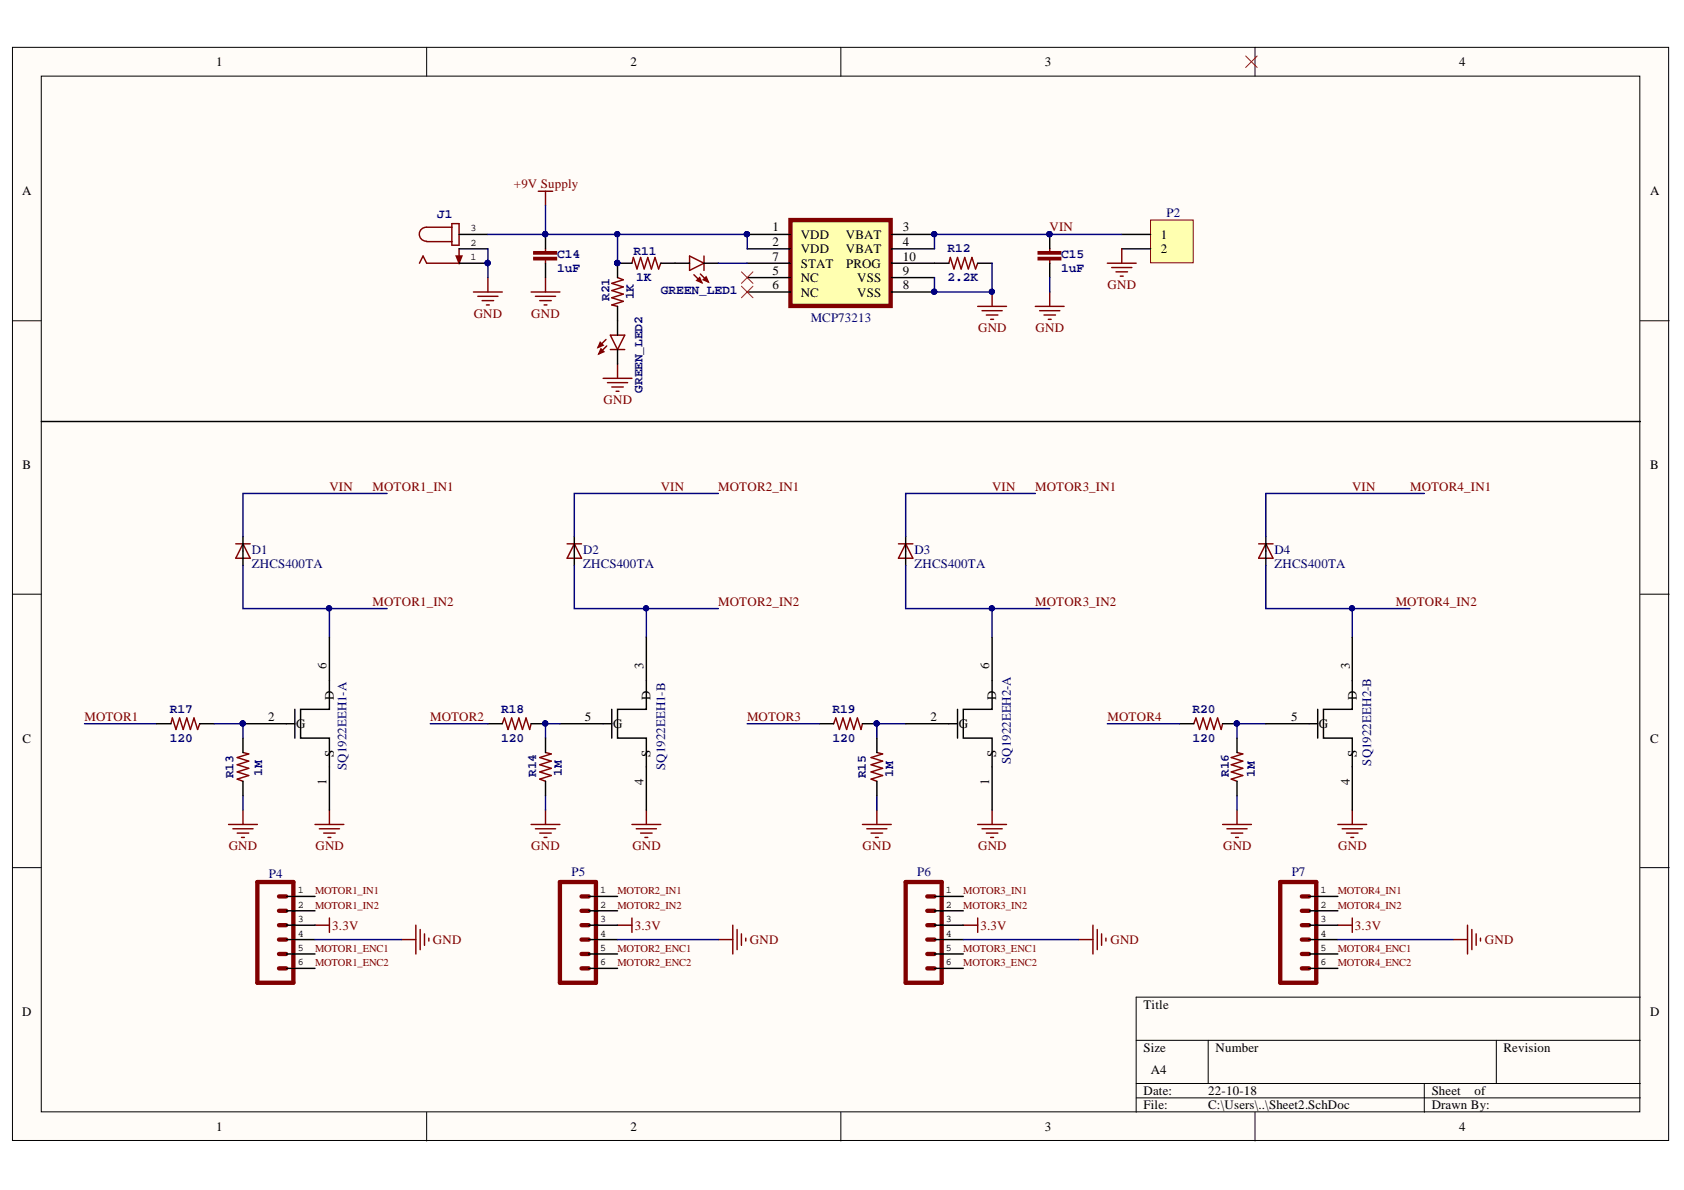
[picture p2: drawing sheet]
<svg xmlns="http://www.w3.org/2000/svg" width="297mm" height="210mm" viewBox="0 0 297 210" stroke-linecap="round" stroke-linejoin="round" font-family="sans-serif">
<defs><g id="words">
<g font-size="2.3">
<text x="38.1" y="11.7">1</text>
<text x="111.2" y="11.7">2</text>
<text x="184.3" y="11.7">3</text>
<text x="257.4" y="11.7">4</text>
<text x="3.9" y="34.5">A</text>
<text x="291.1" y="34.5">A</text>
<text x="136.2" y="40.8">1</text>
<text x="159.2" y="40.8">3</text>
<text x="136.2" y="43.4">2</text>
<text x="136.2" y="46">7</text>
<text x="141.2" y="42.1">VDD</text>
<text x="141.2" y="44.7">VDD</text>
<text x="141.2" y="47.2">STAT</text>
<text x="149.2" y="42.1">VBAT</text>
<text x="149.2" y="44.7">VBAT</text>
<text x="149.3" y="47.2">PROG</text>
<text x="159.2" y="43.4">4</text>
<text x="159.2" y="46">10</text>
<text x="204.7" y="42.1">1</text>
<text x="204.7" y="44.7">2</text>
<text x="136.2" y="48.5">5</text>
<text x="136.2" y="51">6</text>
<text x="141.2" y="49.8">NC</text>
<text x="141.2" y="52.3">NC</text>
<text x="151.2" y="49.8">VSS</text>
<text x="151.2" y="52.3">VSS</text>
<text x="159.2" y="48.5">9</text>
<text x="159.2" y="51">8</text>
<text x="4" y="82.7">B</text>
<text x="291.1" y="82.7">B</text>
<text x="57.6" y="118" transform="rotate(-90 57.6 118)">6</text>
<text x="113.5" y="118" transform="rotate(-90 113.5 118)">3</text>
<text x="174.5" y="118" transform="rotate(-90 174.5 118)">6</text>
<text x="238.1" y="118" transform="rotate(-90 238.1 118)">3</text>
<text x="58.9" y="123.5" transform="rotate(-90 58.9 123.5)">D</text>
<text x="114.8" y="123.5" transform="rotate(-90 114.8 123.5)">D</text>
<text x="175.7" y="123.5" transform="rotate(-90 175.7 123.5)">D</text>
<text x="239.3" y="123.5" transform="rotate(-90 239.3 123.5)">D</text>
<text x="4" y="131">C</text>
<text x="47.3" y="127.2">2</text>
<text x="52.3" y="128.4">G</text>
<text x="103.2" y="127.2">5</text>
<text x="108.2" y="128.4">G</text>
<text x="164.2" y="127.2">2</text>
<text x="169.1" y="128.4">G</text>
<text x="227.8" y="127.2">5</text>
<text x="232.7" y="128.4">G</text>
<text x="291.1" y="131">C</text>
<text x="58.9" y="133.5" transform="rotate(-90 58.9 133.5)">S</text>
<text x="114.8" y="133.5" transform="rotate(-90 114.8 133.5)">S</text>
<text x="175.7" y="133.5" transform="rotate(-90 175.7 133.5)">S</text>
<text x="239.3" y="133.5" transform="rotate(-90 239.3 133.5)">S</text>
<text x="57.6" y="138.4" transform="rotate(-90 57.6 138.4)">1</text>
<text x="113.5" y="138.4" transform="rotate(-90 113.5 138.4)">4</text>
<text x="174.5" y="138.4" transform="rotate(-90 174.5 138.4)">1</text>
<text x="238.1" y="138.4" transform="rotate(-90 238.1 138.4)">4</text>
<text x="3.9" y="179.2">D</text>
<text x="201.7" y="177.9">Title</text>
<text x="291.1" y="179.2">D</text>
<text x="201.7" y="185.6">Size</text>
<text x="214.4" y="185.6">Number</text>
<text x="265.2" y="185.6">Revision</text>
<text x="203" y="189.4">A4</text>
<text x="201.7" y="193.2">Date:</text>
<text x="201.7" y="195.7">File:</text>
<text x="213.1" y="193.2">22-10-18</text>
<text x="213.1" y="195.7">C:\Users\..\Sheet2.SchDoc</text>
<text x="252.5" y="193.2">Sheet</text>
<text x="252.5" y="195.7">Drawn By:</text>
<text x="260.1" y="193.2">of</text>
<text x="38.1" y="199.5">1</text>
<text x="111.2" y="199.5">2</text>
<text x="184.3" y="199.5">3</text>
<text x="257.4" y="199.5">4</text>
</g>
<g font-size="2.3" fill="#800000">
<text x="90.7" y="33.2">+9V Supply</text>
<text x="185.1" y="40.8">VIN</text>
<text x="195.4" y="51">GND</text>
<text x="83.6" y="56.1">GND</text>
<text x="93.7" y="56.1">GND</text>
<text x="172.5" y="58.6">GND</text>
<text x="182.7" y="58.6">GND</text>
<text x="106.5" y="71.3">GND</text>
<text x="58.1" y="86.5">VIN</text>
<text x="65.7" y="86.5">MOTOR1_IN1</text>
<text x="116.5" y="86.5">VIN</text>
<text x="126.7" y="86.5">MOTOR2_IN1</text>
<text x="175" y="86.5">VIN</text>
<text x="182.6" y="86.5">MOTOR3_IN1</text>
<text x="238.5" y="86.5">VIN</text>
<text x="248.7" y="86.5">MOTOR4_IN1</text>
<text x="65.7" y="106.9">MOTOR1_IN2</text>
<text x="126.7" y="106.9">MOTOR2_IN2</text>
<text x="182.6" y="106.9">MOTOR3_IN2</text>
<text x="246.2" y="106.9">MOTOR4_IN2</text>
<text x="14.9" y="127.2">MOTOR1</text>
<text x="75.9" y="127.2">MOTOR2</text>
<text x="131.8" y="127.2">MOTOR3</text>
<text x="195.4" y="127.2">MOTOR4</text>
<text x="40.3" y="150">GND</text>
<text x="55.6" y="150">GND</text>
<text x="93.7" y="150">GND</text>
<text x="111.6" y="150">GND</text>
<text x="152.1" y="150">GND</text>
<text x="172.5" y="150">GND</text>
<text x="215.7" y="150">GND</text>
<text x="236" y="150">GND</text>
<text x="58.6" y="164">3.3V</text>
<text x="76.4" y="166.5">GND</text>
<text x="112" y="164">3.3V</text>
<text x="132.3" y="166.5">GND</text>
<text x="172.9" y="164">3.3V</text>
<text x="195.9" y="166.5">GND</text>
<text x="239" y="164">3.3V</text>
<text x="261.9" y="166.5">GND</text>
</g>
<g font-size="2.3" fill="#000080">
<text x="77.1" y="38.4">J1</text>
<text x="205.8" y="38.3">P2</text>
<text x="98.3" y="45.5">C14</text>
<text x="98.3" y="48">1uF</text>
<text x="111.7" y="45">R11</text>
<text x="167.1" y="44.4">R12</text>
<text x="187.2" y="45.5">C15</text>
<text x="187.2" y="48">1uF</text>
<text x="107.5" y="53.1" transform="rotate(-90 107.5 53.1)">R21</text>
<text x="111.8" y="52.8" transform="rotate(-90 111.8 52.8)">1K</text>
<text x="112.2" y="49.6">1K</text>
<text x="116.5" y="51.9">GREEN_LED1</text>
<text x="167.1" y="49.6">2.2K</text>
<text x="143" y="56.9">MCP73213</text>
<text x="113.3" y="69.3" transform="rotate(-90 113.3 69.3)">GREEN_LED2</text>
<text x="44.4" y="97.7">D1</text>
<text x="44.4" y="100.2">ZHCS400TA</text>
<text x="102.8" y="97.7">D2</text>
<text x="102.8" y="100.2">ZHCS400TA</text>
<text x="161.3" y="97.7">D3</text>
<text x="161.3" y="100.2">ZHCS400TA</text>
<text x="224.8" y="97.7">D4</text>
<text x="224.8" y="100.2">ZHCS400TA</text>
<text x="29.9" y="125.7">R17</text>
<text x="88.4" y="125.7">R18</text>
<text x="146.8" y="125.7">R19</text>
<text x="210.3" y="125.7">R20</text>
<text x="29.9" y="130.8">120</text>
<text x="88.4" y="130.8">120</text>
<text x="146.8" y="130.8">120</text>
<text x="210.3" y="130.8">120</text>
<text x="41.2" y="137.3" transform="rotate(-90 41.2 137.3)">R13</text>
<text x="46.3" y="136.8" transform="rotate(-90 46.3 136.8)">1M</text>
<text x="61.1" y="135.8" transform="rotate(-90 61.1 135.8)">SQ1922EEH1-A</text>
<text x="94.6" y="137.1" transform="rotate(-90 94.6 137.1)">R14</text>
<text x="99.1" y="136.8" transform="rotate(-90 99.1 136.8)">1M</text>
<text x="117.3" y="135.8" transform="rotate(-90 117.3 135.8)">SQ1922EEH1-B</text>
<text x="152.7" y="137.3" transform="rotate(-90 152.7 137.3)">R15</text>
<text x="157.6" y="137.1" transform="rotate(-90 157.6 137.1)">1M</text>
<text x="178.3" y="134.8" transform="rotate(-90 178.3 134.8)">SQ1922EEH2-A</text>
<text x="216.8" y="137.1" transform="rotate(-90 216.8 137.1)">R16</text>
<text x="221.3" y="137.1" transform="rotate(-90 221.3 137.1)">1M</text>
<text x="241.9" y="135" transform="rotate(-90 241.9 135)">SQ1922EEH2-B</text>
<text x="47.4" y="154.8">P4</text>
<text x="100.8" y="154.5">P5</text>
<text x="161.8" y="154.5">P6</text>
<text x="227.8" y="154.5">P7</text>
</g>
<g font-size="1.9" fill="#800000">
<text x="55.6" y="157.8">MOTOR1_IN1</text>
<text x="55.6" y="160.3">MOTOR1_IN2</text>
<text x="108.9" y="157.8">MOTOR2_IN1</text>
<text x="108.9" y="160.3">MOTOR2_IN2</text>
<text x="169.9" y="157.8">MOTOR3_IN1</text>
<text x="169.9" y="160.3">MOTOR3_IN2</text>
<text x="236" y="157.8">MOTOR4_IN1</text>
<text x="236" y="160.3">MOTOR4_IN2</text>
<text x="55.6" y="167.9">MOTOR1_ENC1</text>
<text x="108.9" y="167.9">MOTOR2_ENC1</text>
<text x="169.9" y="167.9">MOTOR3_ENC1</text>
<text x="236" y="167.9">MOTOR4_ENC1</text>
<text x="55.6" y="170.4">MOTOR1_ENC2</text>
<text x="108.9" y="170.4">MOTOR2_ENC2</text>
<text x="169.9" y="170.4">MOTOR3_ENC2</text>
<text x="236" y="170.4">MOTOR4_ENC2</text>
</g>
<g font-size="1.8">
<text x="83" y="40.8">3</text>
<text x="83" y="43.4">2</text>
<text x="83" y="45.9">1</text>
<text x="52.5" y="157.6">1</text>
<text x="52.5" y="160.1">2</text>
<text x="105.9" y="157.6">1</text>
<text x="105.9" y="160.1">2</text>
<text x="166.9" y="157.6">1</text>
<text x="166.9" y="160.1">2</text>
<text x="232.9" y="157.6">1</text>
<text x="232.9" y="160.1">2</text>
<text x="52.5" y="162.7">3</text>
<text x="52.5" y="165.2">4</text>
<text x="52.5" y="167.7">5</text>
<text x="105.9" y="162.7">3</text>
<text x="105.9" y="165.2">4</text>
<text x="105.9" y="167.7">5</text>
<text x="166.9" y="162.7">3</text>
<text x="166.9" y="165.2">4</text>
<text x="166.9" y="167.7">5</text>
<text x="232.9" y="162.7">3</text>
<text x="232.9" y="165.2">4</text>
<text x="232.9" y="167.7">5</text>
<text x="52.5" y="170.3">6</text>
<text x="105.9" y="170.3">6</text>
<text x="166.9" y="170.3">6</text>
<text x="232.9" y="170.3">6</text>
</g>
</g></defs>
<g fill="#fffcf8" stroke="#000" stroke-width=".18">
<path d="M2.2 8.4h292.1v192.8h-292.1z"/>
<path d="M7.3 13.4h281.9v182.7h-281.9z"/>
</g>
<g fill="none" stroke="#000" stroke-width=".18">
<path d="M75.3 8.4v5M148.3 8.4v5M221.4 8.4v5M2.2 56.6h5.1M289.3 56.6h5.1M2.2 104.8h5.1M289.3 104.8h5.1M2.2 153h5.1M289.3 153h5.1M289.3 175.9h-88.9v20.3M75.3 196.2v5.1M148.3 196.2v5.1"/>
<path d="M200.4 183.5h88.9M200.4 191.1h88.9M200.4 193.7h88.9M213.1 183.5v7.6M221.4 196.2v5.1M251.2 191.1v5.1M263.9 183.5v7.6"/>
</g>
<g fill="none" stroke="#800000" stroke-width=".25">
<path d="M83.5 51.5h5.1M84.3 52.3h3.5M85 53h2.1M85.8 53.8h.5M86.1 49v2.5M55.6 145.4h5M56.3 146.2h3.6M57.1 146.9h2M57.8 147.7h.6M58.1 142.9v2.5M111.5 145.4h5M112.2 146.2h3.6"/>
<path d="M113 146.9h2M113.8 147.7h.5M114 142.9v2.5M172.5 145.4h5M173.2 146.2h3.6M174 146.9h2M174.7 147.7h.6M175 142.9v2.5M236 145.4h5.1M236.7 146.2h3.6M237.5 146.9h2M238.3 147.7h.5"/>
<path d="M238.5 142.9v2.5M55.6 163.2h2.5M58.1 161.9v2.6M70.8 165.7h2.6M73.4 163.2v5.1M74.1 164v3.5M74.9 164.7v2M75.6 165.5v.5M108.9 163.2h2.6M111.5 161.9v2.6M126.7 165.7h2.6M129.3 163.2v5.1"/>
<path d="M130 164v3.5M130.8 164.7v2M131.5 165.5v.5M169.9 163.2h2.6M172.5 161.9v2.6M190.2 165.7h2.6M192.8 163.2v5.1M193.5 164v3.5M194.3 164.7v2M195.1 165.5v.5M236 163.2h2.5M238.5 161.9v2.6"/>
<path d="M256.3 165.7h2.6M258.9 163.2v5.1M259.6 164v3.5M260.4 164.7v2M261.1 165.5v.5"/>
</g>
<path d="M7.3 74.3h282" fill="none" stroke="#000" stroke-width=".25"/>
<path d="M139.4 38.8h17.7v15.2h-17.7z" fill="#ffffb0" stroke="#800000" stroke-width=".76"/>
<path d="M131.8 41.4h7.6M131.8 43.9h7.6M131.8 46.4h7.6M131.8 49h7.6M131.8 51.5h7.6M157.2 41.4h7.6M157.2 43.9h7.6M157.2 46.4h7.6M157.2 49h7.6M157.2 51.5h7.6" fill="none" stroke="#000" stroke-width=".25"/>
<g fill="#000080" stroke="#000080" stroke-width=".18">
<circle cx="131.7" cy="41.3" r=".46"/>
<circle cx="164.8" cy="41.3" r=".46"/>
<circle cx="164.8" cy="51.5" r=".46"/>
<circle cx="174.9" cy="51.5" r=".46"/>
</g>
<path d="M130.8 48l2 2M130.8 50.5l2 2M132.8 48l-2 2M132.8 50.5l-2 2" fill="none" stroke="#f00" stroke-width=".18"/>
<path d="M93.7 51.5h5.1M94.4 52.3h3.6M95.2 53h2M96 53.8h.5M96.2 49v2.5M172.5 54h5M173.2 54.8h3.6M174 55.6h2M174.7 56.3h.6M175 51.5v2.5" fill="none" stroke="#800000" stroke-width=".25"/>
<path d="M202.9 38.8h7.6v7.6h-7.6z" fill="#ffffb0" stroke="#800000" stroke-width=".18"/>
<g fill="none" stroke="#000" stroke-width=".25">
<path d="M96.2 41.4v2.5M96.2 46.4v2.6M108.9 46.4h2.6M116.5 46.4h2.6M164.8 46.4h2.6M172.5 46.4h2.5M185.2 41.4v2.5M185.2 46.4v2.6M197.9 41.4h5M197.9 43.9h5M42.9 94.7v5M159.7 94.7v5"/>
<path d="M223.3 94.7v5"/>
</g>
<g fill="none" stroke="#800000" stroke-width=".25">
<path d="M95 33.7h2.5M96.2 33.7v2.6M96.2 43.9v.5M96.2 45.9v.5M111.5 46.4l.2-1 .7 2 .6-2 .6 2 .7-2 .6 2 .6-2 .7 2 .3-1M121.6 45.2l2.6 1.2-2.6 1.3zM122.4 48.5l1.4 1.4M123.5 48.3l1.4 1.4M124.2 45.2v2.5M167.4 46.4l.2-1 .7 2 .6-2 .6 2 .7-2 .6 2 .6-2 .7 2 .4-1M182.6 54h5.1M183.4 54.8h3.5"/>
<path d="M184.1 55.6h2.1M184.9 56.3h.5M185.2 43.9v.5M185.2 45.9v.5M185.2 51.5v2.5M195.3 46.4h5.1M196.1 47.2h3.5M196.8 48h2.1M197.6 48.7h.5M197.9 43.9v2.5M41.6 95.9h2.5M42.9 95.9l1.2 2.6h-2.5z"/>
<path d="M158.5 95.9h2.5M159.7 95.9l1.3 2.6h-2.5zM222 95.9h2.5M223.3 95.9l1.2 2.6h-2.5z"/>
</g>
<g fill="#000080" stroke="#000080" stroke-width=".18">
<circle cx="185.1" cy="41.3" r=".46"/>
<circle cx="108.9" cy="46.4" r=".46"/>
<circle cx="96.2" cy="41.3" r=".46"/>
</g>
<g fill="#800000" stroke="#800000" stroke-width=".25">
<path d="M94.2 44.4h4v.4h-4z"/>
<path d="M94.2 45.4h4v.4h-4z"/>
<path d="M183.1 44.4h4v.4h-4z"/>
<path d="M183.1 45.4h4v.4h-4z"/>
</g>
<path d="M122.9 49.5l.5-.5 .4 .9z" fill="#800000"/>
<path d="M122.9 49.5l.5-.5 .4 .9z" fill="none" stroke="#800000" stroke-width=".25"/>
<path d="M124 49.3l.6-.5 .3 .9z" fill="#800000"/>
<g fill="none" stroke="#800000" stroke-width=".25">
<path d="M79.7 39.4h1.3v3.9h-1.3zM75.3 42.6h4.4M79.7 40.1h-4.4a1.23 1.23 0 0 0-1.3 1.2 1.23 1.23 0 0 0 1.3 1.2M81 43.9v2.5h-5.7l-.7-1.2-.6 1.2M124 49.3l.6-.5 .3 .9zM100 95.9h2.6M101.3 95.9l1.3 2.6h-2.6zM88.6 127.7l.4-1.1 .6 2.1 .6-2.1 .7 2.1 .6-2.1 .7 2.1 .6-2.1 .6 2.1 .3-1M147 127.7l.4-1.1 .7 2.1 .6-2.1 .6 2.1 .7-2.1 .6 2.1 .6-2.1 .7 2.1 .2-1M210.6 127.7l.4-1.1 .6 2.1 .6-2.1 .7 2.1 .6-2.1 .6 2.1 .7-2.1 .6 2.1 .3-1M40.3 145.4h5.1M41.1 146.2h3.5"/>
<path d="M41.8 146.9h2.1M42.6 147.7h.5M42.9 142.9v2.5M93.7 145.4h5.1M94.4 146.2h3.6M95.2 146.9h2M96 147.7h.5M96.2 142.9v2.5M152.1 145.4h5.1M152.9 146.2h3.5M153.7 146.9h2M154.4 147.7h.5"/>
<path d="M154.7 142.9v2.5M215.7 145.4h5M216.4 146.2h3.6M217.2 146.9h2M217.9 147.7h.5M218.2 142.9v2.5"/>
</g>
<path d="M119.1 46.4h2.5M124.2 46.4h2.5M101.3 94.7v5M86.1 127.7h2.5M93.7 127.7h2.5M144.5 127.7h2.5M152.1 127.7h2.6M208 127.7h2.6M215.7 127.7h2.5" fill="none" stroke="#000" stroke-width=".25"/>
<g fill="#000080" stroke="#000080" stroke-width=".18">
<circle cx="96.2" cy="127.6" r=".46"/>
<circle cx="154.6" cy="127.6" r=".46"/>
<circle cx="218.1" cy="127.6" r=".46"/>
</g>
<path d="M80.5 45.2h1l-.5 1.2z" fill="#800000"/>
<path d="M80.5 45.2h1l-.5 1.2zM106.9 59.9l-1.4 1.4M107.7 59.1h2.5l-1.3 2.6zM108.9 49l1 .3-2 .7 2 .6-2 .7 2 .6-2 .6 2 .7-2 .6 1 .2M106.4 66.7h5.1M107 61l-1.4 1.4M107.1 67.5h3.6M107.7 61.7h2.5M107.9 68.3h2M108.7 69h.5M108.9 64.2v2.5M30.2 127.7l.2-1.1 .6 2.1 .7-2.1 .6 2.1 .6-2.1 .7 2.1 .6-2.1 .7 2.1 .3-1" fill="none" stroke="#800000" stroke-width=".25"/>
<g fill="none" stroke="#000" stroke-width=".25">
<path d="M81 41.4h5.1M81 43.9h5.1M81 46.4h5.1M108.9 46.4v2.6M108.9 54v2.6M58.1 112.4v12.7h-5.1v5.1h5.1v12.7M114 112.4v12.7h-5.1v5.1h5.1v12.7M175 112.4v12.7h-5.1v5.1h5.1v12.7M238.5 112.4v12.7h-5.1v5.1h5.1v12.7M27.6 127.7h2.6M35.2 127.7h2.6M42.9 127.7h9.1"/>
<path d="M52 125.1v5.1M98.8 127.7h9.1M107.9 125.1v5.1M159.7 127.7h9.2M168.9 125.1v5.1M223.3 127.7h9.1M232.4 125.1v5.1M50.5 158.1h5.1M103.8 158.1h5.1M164.8 158.1h5.1M230.9 158.1h5.1M50.5 160.7h5.1"/>
<path d="M50.5 163.2h5.1M50.5 165.7h5.1M50.5 168.3h5.1M50.5 170.8h5.1M103.8 160.7h5.1M103.8 163.2h5.1M103.8 165.7h5.1M103.8 168.3h5.1M103.8 170.8h5.1M164.8 160.7h5.1M164.8 163.2h5.1M164.8 165.7h5.1"/>
<path d="M164.8 168.3h5.1M164.8 170.8h5.1M230.9 160.7h5.1M230.9 163.2h5.1M230.9 165.7h5.1M230.9 168.3h5.1M230.9 170.8h5.1"/>
</g>
<g fill="#000080" stroke="#000080" stroke-width=".18">
<circle cx="86" cy="46.4" r=".46"/>
<circle cx="108.9" cy="46.4" r=".46"/>
<circle cx="108.9" cy="41.3" r=".46"/>
<circle cx="164.8" cy="51.5" r=".46"/>
<circle cx="174.9" cy="51.5" r=".46"/>
<circle cx="96.2" cy="41.3" r=".46"/>
<circle cx="58" cy="107.3" r=".46"/>
<circle cx="174.9" cy="107.3" r=".46"/>
<circle cx="238.5" cy="107.3" r=".46"/>
<circle cx="164.8" cy="41.3" r=".46"/>
<circle cx="185.1" cy="41.3" r=".46"/>
<circle cx="114" cy="107.3" r=".46"/>
<circle cx="131.7" cy="41.3" r=".46"/>
<circle cx="218.1" cy="127.6" r=".46"/>
<circle cx="154.6" cy="127.6" r=".46"/>
<circle cx="42.8" cy="127.6" r=".46"/>
</g>
<g fill="none" stroke="#800000" stroke-width=".76">
<path d="M45.4 155.6h6.4v17.7h-6.4zM49.2 158.1h1.3M98.8 155.6h6.3v17.7h-6.3zM102.6 158.1h1.2M159.7 155.6h6.4v17.7h-6.4zM163.6 158.1h1.2M225.8 155.6h6.4v17.7h-6.4zM229.6 158.1h1.3M49.2 163.2h1.3M49.2 160.7h1.3M49.2 168.3h1.3M49.2 165.7h1.3"/>
<path d="M49.2 170.8h1.3M102.6 163.2h1.2M102.6 160.7h1.2M102.6 168.3h1.2M102.6 165.7h1.2M102.6 170.8h1.2M163.6 163.2h1.2M163.6 160.7h1.2M163.6 168.3h1.2M163.6 165.7h1.2M163.6 170.8h1.2M229.6 163.2h1.3"/>
<path d="M229.6 160.7h1.3M229.6 168.3h1.3M229.6 165.7h1.3M229.6 170.8h1.3"/>
</g>
<path d="M219.7 9.9l2.1 2M221.8 9.9l-2.1 2" fill="none" stroke="#f00" stroke-width=".18"/>
<g fill="none" stroke="#000080" stroke-width=".25">
<path d="M96.2 36.3v5.1M86.1 43.9v5.1M86.1 41.4h45.7v2.5M108.9 41.4v5M126.7 46.4h5.1M175 46.4v5.1h-10.2v-2.5M185.2 49v2.5M197.9 41.4h-33.1v2.5M42.9 99.7v7.6h25.4M68.3 87h-25.4v7.7M101.3 99.7v7.6h12.7M126.7 87h-25.4v7.7"/>
<path d="M159.7 99.7v7.6h15.3M182.6 87h-22.9v7.7M223.3 99.7v7.6h15.2M251.2 87h-27.9v7.7M58.1 107.3v5.1M126.7 107.3h-12.7v5.1M185.2 107.3h-10.2v5.1M248.7 107.3h-10.2v5.1M14.9 127.7h12.7M75.9 127.7h10.2M131.8 127.7h12.7M159.7 127.7h-5v2.5"/>
<path d="M195.3 127.7h12.7M223.3 127.7h-5.1v2.5M154.7 140.3v2.6M218.2 140.3v2.6M55.6 165.7h15.2M108.9 165.7h17.8M169.9 165.7h20.3M236 165.7h20.3"/>
</g>
<path d="M105.9 60.4l.5 .5-.9 .4z" fill="#800000"/>
<path d="M105.9 60.4l.5 .5-.9 .4z" fill="none" stroke="#800000" stroke-width=".25"/>
<path d="M106 61.5l.5 .5-.9 .4z" fill="#800000"/>
<path d="M106 61.5l.5 .5-.9 .4zM42.9 132.7l1 .3-2.1 .6 2.1 .7-2.1 .6 2.1 .6-2.1 .7 2.1 .6-2.1 .6 1.1 .4M96.2 132.7l1 .3-2 .6 2 .7-2 .6 2 .6-2 .7 2 .6-2 .6 1 .4M154.7 132.7l1 .3-2 .6 2 .7-2 .6 2 .6-2 .7 2 .6-2 .6 1 .4M218.2 132.7l1 .3-2 .6 2 .7-2 .6 2 .6-2 .7 2 .6-2 .6 1 .4" fill="none" stroke="#800000" stroke-width=".25"/>
<path d="M108.9 56.6v2.5M108.9 61.7v2.5M42.9 130.2v2.5M42.9 137.8v2.5M96.2 130.2v2.5M96.2 137.8v2.5M154.7 130.2v2.5M154.7 137.8v2.5M218.2 130.2v2.5M218.2 137.8v2.5" fill="none" stroke="#000" stroke-width=".25"/>
<path d="M37.8 127.7h5.1v2.5M98.8 127.7h-2.6v2.5M42.9 140.3v2.6M96.2 140.3v2.6" fill="none" stroke="#000080" stroke-width=".25"/>
<g fill="#000080" stroke="#000080" stroke-width=".18">
<circle cx="96.2" cy="127.6" r=".46"/>
<circle cx="42.8" cy="127.6" r=".46"/>
</g>
<use href="#words"/>
</svg>
